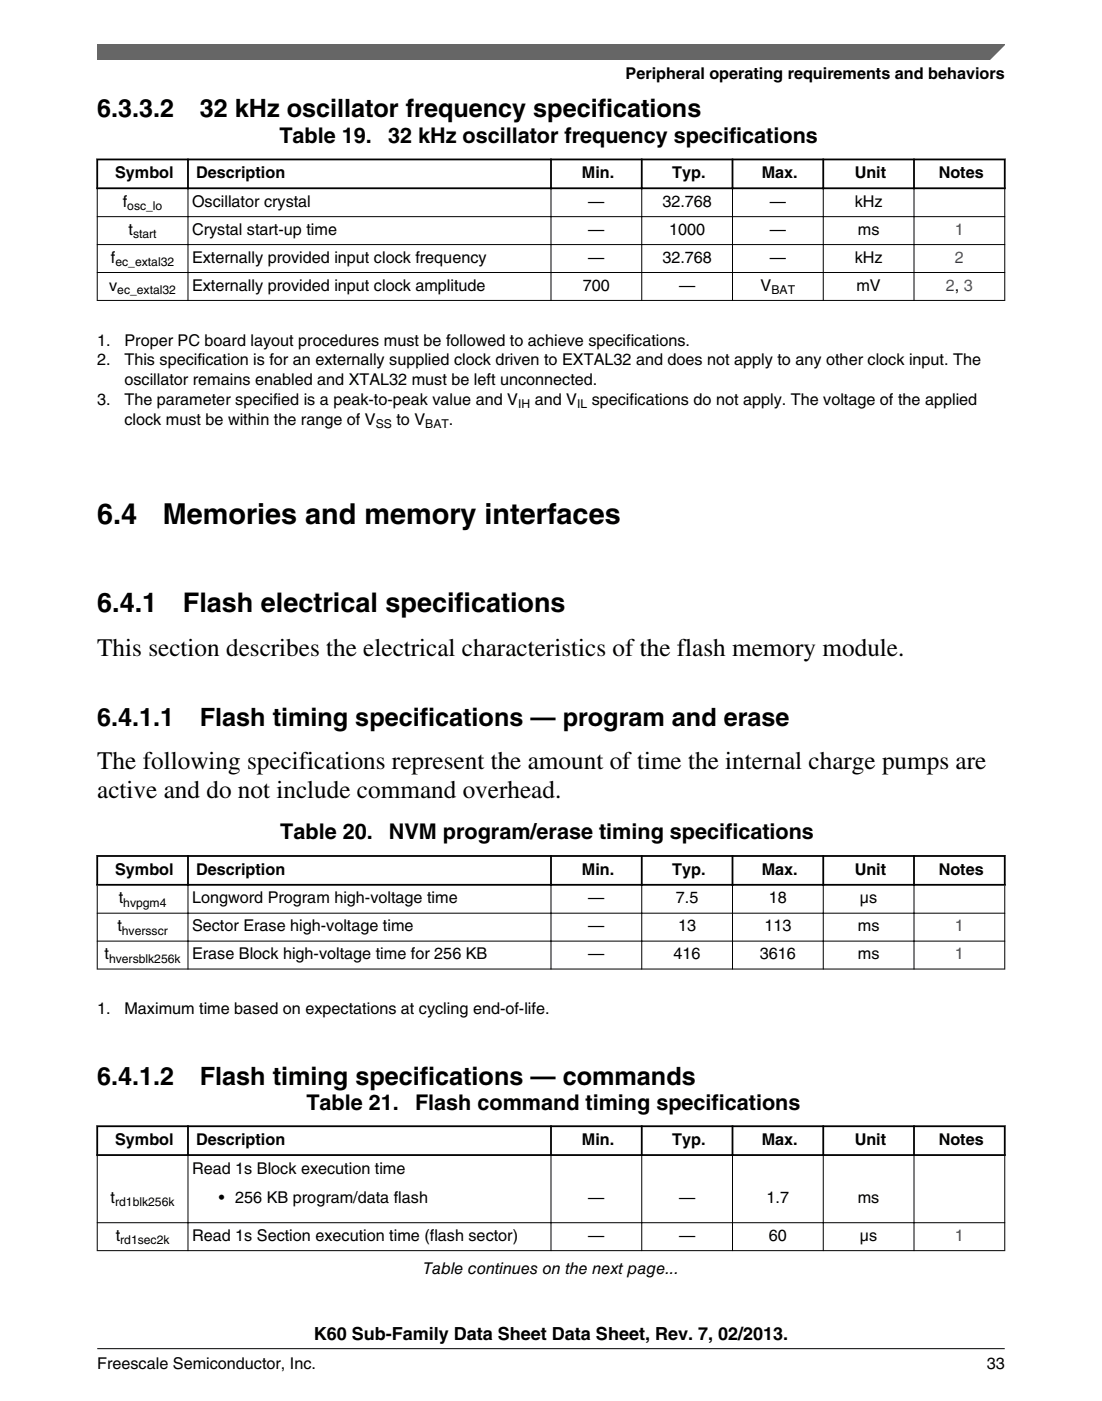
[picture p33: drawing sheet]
<svg xmlns="http://www.w3.org/2000/svg" width="216mm" height="274mm" viewBox="0 0 216 274" stroke-linecap="round" stroke-linejoin="round" font-family="sans-serif">
<defs><g id="words">
<g font-size="5.6">
<text x="19" y="102.5">6.4</text>
<text x="31.9" y="102.5">Memories and memory interfaces</text>
</g>
<g font-size="5.3">
<text x="19.1" y="119.9">6.4.1</text>
<text x="35.8" y="119.9">Flash electrical specifications</text>
</g>
<g font-size="4.9">
<text x="19" y="23">6.3.3.2</text>
<text x="39.2" y="23">32 kHz oscillator frequency specifications</text>
<text x="19" y="128.5">This section describes the electrical characteristics of the flash memory module.</text>
<text x="19" y="142.1">6.4.1.1</text>
<text x="39.2" y="142.1">Flash timing specifications — program and erase</text>
<text x="19" y="150.7">The following specifications represent the amount of time the internal charge pumps are</text>
<text x="19" y="156.3">active and do not include command overhead.</text>
<text x="19.1" y="212.5">6.4.1.2</text>
<text x="39.2" y="212.5">Flash timing specifications — commands</text>
</g>
<g font-size="4.2">
<text x="54.7" y="27.9">Table 19.</text>
<text x="76" y="27.9">32 kHz oscillator frequency specifications</text>
<text x="54.9" y="164.3">Table 20.</text>
<text x="76.2" y="164.3">NVM program/erase timing specifications</text>
<text x="60" y="217.4">Table 21.</text>
<text x="81.3" y="217.4">Flash command timing specifications</text>
</g>
<text font-size="3.5" x="61.5" y="262.3">K60 Sub-Family Data Sheet Data Sheet, Rev. 7, 02/2013.</text>
<g font-size="3.2">
<text x="122.6" y="15.5">Peripheral operating requirements and behaviors</text>
<text x="22.6" y="34.9">Symbol</text>
<text x="38.4" y="34.9">Description</text>
<text x="114" y="34.9">Min.</text>
<text x="131.7" y="34.9">Typ.</text>
<text x="149.2" y="34.9">Max.</text>
<text x="167.4" y="34.9">Unit</text>
<text x="183.9" y="34.9">Notes</text>
<text x="24.1" y="40.5">f</text>
<text x="37.6" y="40.5">Oscillator crystal</text>
<text x="115.3" y="40.5">—</text>
<text x="129.8" y="40.5">32.768</text>
<text x="150.8" y="40.5">—</text>
<text x="167.4" y="40.5">kHz</text>
<text x="25.2" y="46">t</text>
<text x="37.6" y="46">Crystal start-up time</text>
<text x="115.3" y="46">—</text>
<text x="131.1" y="46">1000</text>
<text x="150.8" y="46">—</text>
<text x="168.1" y="46">ms</text>
<text x="21.7" y="51.4">f</text>
<text x="37.6" y="51.4">Externally provided input clock frequency</text>
<text x="115.3" y="51.4">—</text>
<text x="129.8" y="51.4">32.768</text>
<text x="150.8" y="51.4">—</text>
<text x="167.4" y="51.4">kHz</text>
<text x="21.4" y="56.9">v</text>
<text x="37.6" y="56.9">Externally provided input clock amplitude</text>
<text x="114.2" y="56.9">700</text>
<text x="133" y="56.9">—</text>
<text x="149" y="56.9">V</text>
<text x="167.8" y="56.9">mV</text>
<text x="19" y="67.7">1.</text>
<text x="19.1" y="71.6">2.</text>
<text x="24.4" y="67.7">Proper PC board layout procedures must be followed to achieve specifications.</text>
<text x="24.4" y="71.6">This specification is for an externally supplied clock driven to EXTAL32 and does not apply to any other clock input. The</text>
<text x="24.4" y="75.4">oscillator remains enabled and XTAL32 must be left unconnected.</text>
<text x="19.1" y="79.3">3.</text>
<text x="24.4" y="83.2">clock must be within the range of V</text>
<text x="24.4" y="79.3">The parameter specified is a peak-to-peak value and V</text>
<text x="77.7" y="83.2">to V</text>
<text x="88" y="83.2">.</text>
<text x="104.8" y="79.3">and V</text>
<text x="115.9" y="79.3">specifications do not apply. The voltage of the applied</text>
<text x="22.6" y="171.3">Symbol</text>
<text x="38.4" y="171.3">Description</text>
<text x="114" y="171.3">Min.</text>
<text x="131.7" y="171.3">Typ.</text>
<text x="149.2" y="171.3">Max.</text>
<text x="167.4" y="171.3">Unit</text>
<text x="183.9" y="171.3">Notes</text>
<text x="23.3" y="176.9">t</text>
<text x="37.6" y="176.9">Longword Program high-voltage time</text>
<text x="115.3" y="176.9">—</text>
<text x="132.4" y="176.9">7.5</text>
<text x="150.6" y="176.9">18</text>
<text x="168.5" y="176.9">μs</text>
<text x="23" y="182.4">t</text>
<text x="37.6" y="182.4">Sector Erase high-voltage time</text>
<text x="115.3" y="182.4">—</text>
<text x="132.9" y="182.4">13</text>
<text x="149.8" y="182.4">113</text>
<text x="168.1" y="182.4">ms</text>
<text x="20.5" y="187.8">t</text>
<text x="37.6" y="187.8">Erase Block high-voltage time for 256 KB</text>
<text x="115.3" y="187.8">—</text>
<text x="132" y="187.8">416</text>
<text x="148.9" y="187.8">3616</text>
<text x="168.1" y="187.8">ms</text>
<text x="19" y="198.6">1.</text>
<text x="24.4" y="198.6">Maximum time based on expectations at cycling end-of-life.</text>
<text x="22.6" y="224.2">Symbol</text>
<text x="38.4" y="224.2">Description</text>
<text x="114" y="224.2">Min.</text>
<text x="131.7" y="224.2">Typ.</text>
<text x="149.2" y="224.2">Max.</text>
<text x="167.4" y="224.2">Unit</text>
<text x="183.9" y="224.2">Notes</text>
<text x="37.6" y="229.8">Read 1s Block execution time</text>
<text x="21.7" y="235.6">t</text>
<text x="42.9" y="235.6">• 256 KB program/data flash</text>
<text x="115.3" y="235.6">—</text>
<text x="133" y="235.6">—</text>
<text x="150.2" y="235.6">1.7</text>
<text x="168.1" y="235.6">ms</text>
<text x="22.7" y="243">t</text>
<text x="37.6" y="243">Read 1s Section execution time (flash sector)</text>
<text x="115.3" y="243">—</text>
<text x="133" y="243">—</text>
<text x="150.6" y="243">60</text>
<text x="168.5" y="243">μs</text>
<text x="82.9" y="249.5">Table continues on the next page...</text>
<text x="19" y="268">Freescale Semiconductor, Inc.</text>
<text x="193.3" y="268">33</text>
</g>
<g font-size="3.2" fill="#00f">
<text x="187.1" y="46">1</text>
<text x="187.1" y="51.4">2</text>
<text x="185.3" y="56.9">2, 3</text>
<text x="187.1" y="182.4">1</text>
<text x="187.1" y="187.8">1</text>
<text x="187.1" y="243">1</text>
</g>
<g font-size="2.4">
<text x="24.9" y="41.1">osc_lo</text>
<text x="26.1" y="46.6">start</text>
<text x="22.6" y="52.1">ec_extal32</text>
<text x="23" y="57.6">ec_extal32</text>
<text x="151.1" y="57.6">BAT</text>
<text x="73.6" y="83.8">SS</text>
<text x="83.3" y="83.8">BAT</text>
<text x="101.5" y="80">IH</text>
<text x="113.1" y="80">IL</text>
<text x="24.1" y="177.5">hvpgm4</text>
<text x="23.9" y="183">hversscr</text>
<text x="21.4" y="188.5">hversblk256k</text>
<text x="22.6" y="236.2">rd1blk256k</text>
<text x="23.6" y="243.6">rd1sec2k</text>
</g>
</g></defs>
<path d="M18.9 31.2h178.1M18.9 36.9h178.1M19 31v6M36.8 31v6M107.9 31v6M125.7 31v6M143.5 31v6M161.3 31v6M179.1 31v6M196.8 31v6" fill="none" stroke="#000" stroke-width=".35"/>
<path d="M19 37v21.9M36.8 36.7v22.2M107.9 36.7v22.2M125.7 36.7v22.2M143.5 36.7v22.2M161.3 36.7v22.2M179.1 36.7v22.2M196.8 37v21.9M19 42.4h177.9M19 47.9h177.9M19 53.4h177.9M19 58.8h177.9" fill="none" stroke="#000" stroke-width=".2"/>
<g fill="#fff">
<path d="M19 160.7h177.8v30.9h-177.8z" fill-rule="evenodd"/>
<path d="M19.2 167.8h17.5v5.3h-17.5z" fill-rule="evenodd"/>
<path d="M37 167.8h70.8v5.3h-70.8z" fill-rule="evenodd"/>
<path d="M108.1 167.8h17.5v5.3h-17.5z" fill-rule="evenodd"/>
<path d="M125.9 167.8h17.4v5.3h-17.4z" fill-rule="evenodd"/>
<path d="M143.7 167.8h17.4v5.3h-17.4z" fill-rule="evenodd"/>
<path d="M161.5 167.8h17.4v5.3h-17.4z" fill-rule="evenodd"/>
<path d="M179.2 167.8h17.5v5.3h-17.5z" fill-rule="evenodd"/>
<path d="M19.1 173.4h17.6v5.3h-17.6z" fill-rule="evenodd"/>
<path d="M36.9 173.4h71v5.3h-71z" fill-rule="evenodd"/>
<path d="M108 173.4h17.6v5.3h-17.6z" fill-rule="evenodd"/>
<path d="M125.8 173.4h17.6v5.3h-17.6z" fill-rule="evenodd"/>
<path d="M143.6 173.4h17.6v5.3h-17.6z" fill-rule="evenodd"/>
<path d="M161.4 173.4h17.6v5.3h-17.6z" fill-rule="evenodd"/>
<path d="M179.2 173.4h17.6v5.3h-17.6z" fill-rule="evenodd"/>
<path d="M19.1 178.9h17.6v5.3h-17.6z" fill-rule="evenodd"/>
<path d="M36.9 178.9h71v5.3h-71z" fill-rule="evenodd"/>
<path d="M108 178.9h17.6v5.3h-17.6z" fill-rule="evenodd"/>
<path d="M125.8 178.9h17.6v5.3h-17.6z" fill-rule="evenodd"/>
<path d="M143.6 178.9h17.6v5.3h-17.6z" fill-rule="evenodd"/>
<path d="M161.4 178.9h17.6v5.3h-17.6z" fill-rule="evenodd"/>
<path d="M179.2 178.9h17.6v5.3h-17.6z" fill-rule="evenodd"/>
<path d="M19.1 184.4h17.6v5.3h-17.6z" fill-rule="evenodd"/>
<path d="M36.9 184.4h71v5.3h-71z" fill-rule="evenodd"/>
<path d="M108 184.4h17.6v5.3h-17.6z" fill-rule="evenodd"/>
<path d="M125.8 184.4h17.6v5.3h-17.6z" fill-rule="evenodd"/>
<path d="M143.6 184.4h17.6v5.3h-17.6z" fill-rule="evenodd"/>
<path d="M161.4 184.4h17.6v5.3h-17.6z" fill-rule="evenodd"/>
<path d="M179.2 184.4h17.6v5.3h-17.6z" fill-rule="evenodd"/>
</g>
<path d="M18.9 167.6h178.1M18.9 173.2h178.1M19 167.4v6M36.8 167.4v6M107.9 167.4v6M125.7 167.4v6M143.5 167.4v6M161.3 167.4v6M179.1 167.4v6M196.8 167.4v6" fill="none" stroke="#000" stroke-width=".35"/>
<path d="M19 178.8h177.9M19 173.4v16.4M36.8 173v16.8M107.9 173v16.8M125.7 173v16.8M143.5 173v16.8M161.3 173v16.8M179.1 173v16.8M196.8 173.4v16.4M19 184.3h177.9M19 189.7h177.9" fill="none" stroke="#000" stroke-width=".2"/>
<g fill="#fff">
<path d="M19 213.8h177.8v36.8h-177.8z" fill-rule="evenodd"/>
<path d="M19.2 220.7h17.5v5.3h-17.5z" fill-rule="evenodd"/>
<path d="M37 220.7h70.8v5.3h-70.8z" fill-rule="evenodd"/>
<path d="M108.1 220.7h17.5v5.3h-17.5z" fill-rule="evenodd"/>
<path d="M125.9 220.7h17.4v5.3h-17.4z" fill-rule="evenodd"/>
<path d="M143.7 220.7h17.4v5.3h-17.4z" fill-rule="evenodd"/>
<path d="M161.5 220.7h17.4v5.3h-17.4z" fill-rule="evenodd"/>
<path d="M179.2 220.7h17.5v5.3h-17.5z" fill-rule="evenodd"/>
<path d="M19.1 226.3h17.6v13h-17.6z" fill-rule="evenodd"/>
<path d="M36.9 226.3h71v13h-71z" fill-rule="evenodd"/>
<path d="M108 226.3h17.6v13h-17.6z" fill-rule="evenodd"/>
<path d="M125.8 226.3h17.6v13h-17.6z" fill-rule="evenodd"/>
<path d="M143.6 226.3h17.6v13h-17.6z" fill-rule="evenodd"/>
<path d="M161.4 226.3h17.6v13h-17.6z" fill-rule="evenodd"/>
<path d="M179.2 226.3h17.6v13h-17.6z" fill-rule="evenodd"/>
<path d="M19.1 239.5h17.6v5.3h-17.6z" fill-rule="evenodd"/>
<path d="M36.9 239.5h71v5.3h-71z" fill-rule="evenodd"/>
<path d="M108 239.5h17.6v5.3h-17.6z" fill-rule="evenodd"/>
<path d="M125.8 239.5h17.6v5.3h-17.6z" fill-rule="evenodd"/>
<path d="M143.6 239.5h17.6v5.3h-17.6z" fill-rule="evenodd"/>
<path d="M161.4 239.5h17.6v5.3h-17.6z" fill-rule="evenodd"/>
<path d="M179.2 239.5h17.6v5.3h-17.6z" fill-rule="evenodd"/>
</g>
<path d="M18.9 220.5h178.1M18.9 226.2h178.1M19 220.3v6M36.8 220.3v6M107.9 220.3v6M125.7 220.3v6M143.5 220.3v6M161.3 220.3v6M179.1 220.3v6M196.8 220.3v6" fill="none" stroke="#000" stroke-width=".35"/>
<path d="M19 239.4h177.9M19 226.3v18.7M36.8 226v19M107.9 226v19M125.7 226v19M143.5 226v19M161.3 226v19M179.1 226v19M196.8 226.3v18.7M19 244.9h177.9" fill="none" stroke="#000" stroke-width=".2"/>
<path d="M19 8.7h177.8l-5.6 3h-172.2z" fill="#666"/>
<path d="M19 11.7v-3h177.8l-3 3" fill="none" stroke="#666" stroke-width=".28"/>
<path d="M19 264.1h177.8" fill="none" stroke="#000" stroke-width=".2"/>
<use href="#words"/>
</svg>
